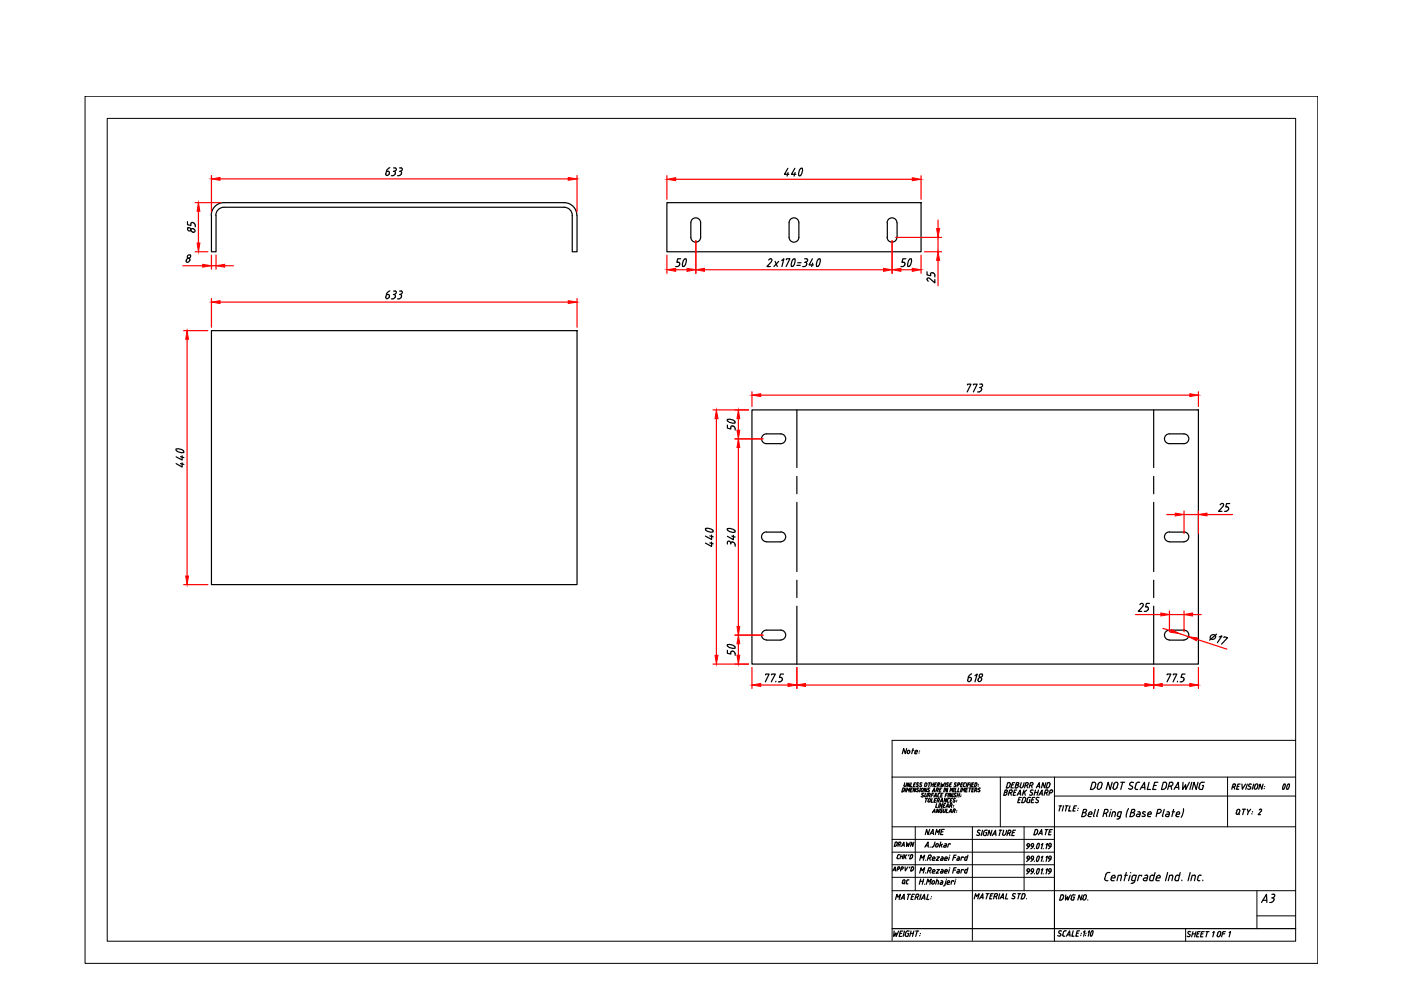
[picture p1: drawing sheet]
<svg xmlns="http://www.w3.org/2000/svg" width="297mm" height="210mm" viewBox="0 0 297 210" stroke-linecap="round" stroke-linejoin="round" font-family="sans-serif">
<!-- layer: 0 -->
<g fill="none" stroke="#000" stroke-width=".25">
<path d="M81.8 36.8v.2a.38 .38 0 0 0 .4 .2 .38 .38 0 0 0 .3-.3M82.3 36.3l.2 .1v.3M82.3 36.3h-.3l-.2 .6M82.6 36.7v.2M82.7 35.6l-.5 .2-.3 .5M83 37.3h.4M83.4 35.6h.4M83.6 36.3l.2 .4M83.8 35.6l.1 .1a.45 .45 0 0 1 0 .5 .45 .45 0 0 1-.5 .1M83.8 36.9l-.5 .3M83.9 36.7l-.1 .2M84.3 37.3h.3"/>
<path d="M84.7 36.3h.2M84.7 35.6h.4M84.9 36.3a.34 .34 0 0 1 .2 .6M85 35.6l.2 .1a.4 .4 0 0 1 .1 .4 .4 .4 0 0 1-.4 .2M85.1 36.9l-.5 .3M167 35.7l-.7 1.3h1M167.1 36.6l-.2 .7M168.5 35.7l-.7 1.3h.9M168.6 36.6l-.2 .7M169.7 35.7a1.69 1.69 0 0 0-.3 1.5M169.8 37.2h-.4M170.1 35.7a1.69 1.69 0 0 1-.4 1.5"/>
<path d="M170.1 35.7h-.3M39.5 55.3v.1a.38 .38 0 0 0 .4 .2 .38 .38 0 0 0 .3-.3M39.5 55.1v.2M39.5 55.1a.4 .4 0 0 1 .3-.3 .4 .4 0 0 1 .5 .1v.2M39.8 47v.6l.7 .2v-.5l.3-.1M40.3 55.1l-.1 .2M40.8 48.5h-.1a.38 .38 0 0 0-.2 .4 .38 .38 0 0 0 .3 .3M40.9 48.5h.1a.4 .4 0 0 1 .3 .3 .4 .4 0 0 1-.1 .4h-.2M40.9 47.2l.3 .1 .2 .4M40.9 49.2l.1 .1M41.4 47.7v.4M44.8 45.7v7.7h1v-7.7"/>
<path d="M121.3 45.7a1.71 1.71 0 0 0-1.7-1.8h-72.1a1.71 1.71 0 0 0-1.7 1.8M121.3 45.7v7.7h1v-7.7M122.3 45.7a2.69 2.69 0 0 0-2.7-2.7h-72.1a2.69 2.69 0 0 0-2.7 2.7M141.4 43h53.9v10.4h-53.9zM144.3 54.9h-.6l-.2 .7h.5a.56 .56 0 0 1-.4 .9h-.3M145.1 56.4h-.4M145.1 54.9a1.69 1.69 0 0 0-.4 1.5M145.5 55a1.69 1.69 0 0 1-.4 1.4M145.5 55h-.4M146.5 50.3a1.04 1.04 0 0 0 1 1.1 1.04 1.04 0 0 0 1-1.1M146.5 50.3v-3.1a1.04 1.04 0 0 1 1-1 1.04 1.04 0 0 1 1 1v3.1M163 55.1l.4-.3 .3 .4-1.1 1.3h.7"/>
<path d="M164.3 55.4l.5 1.1M165.1 55.4l-1 1.1M165.7 55.2l.5-.3-.4 1.6M166.7 55.1l.1-.2h.7l-.8 1.6M167.3 50.3a1.04 1.04 0 0 0 1 1.1 1.04 1.04 0 0 0 1.1-1.1M167.3 50.3v-3.1a1.04 1.04 0 0 1 1-1 1.04 1.04 0 0 1 1.1 1v3.1M168.1 56.4h-.3M168.2 54.9a1.69 1.69 0 0 0-.4 1.5M168.2 55h.4a1.85 1.85 0 0 1-.4 1.4M169 56.3h.7M169.1 55.7h.7M170.6 54.9h.5a.4 .4 0 0 1 .1 .5 .4 .4 0 0 1-.4 .2"/>
<path d="M170.6 55.6h.2M170.8 55.6l.2 .2v.4a.64 .64 0 0 1-.8 .3M172.3 54.9l-.8 1.3h1M172.3 55.8l-.2 .7M173.5 56.4h-.4M173.5 54.9a1.69 1.69 0 0 0-.4 1.5M173.9 55a1.69 1.69 0 0 1-.4 1.4M173.9 55h-.4M188.1 50.3a1.04 1.04 0 0 0 1 1.1 1.04 1.04 0 0 0 1.1-1.1M188.1 47.2a1.04 1.04 0 0 1 1-1 1.04 1.04 0 0 1 1.1 1v3.1M188.1 47.2v3.1M191.6 55.6h.2a.56 .56 0 0 1-.4 .9h-.4"/>
<path d="M192.1 54.9h-.7l-.2 .7h.4M192.8 56.4h-.3M192.9 54.9a1.69 1.69 0 0 0-.4 1.5M193.2 55a1.69 1.69 0 0 1-.4 1.4M193.2 55h-.3M196.5 59.2l.3 .4M196.6 57.6v.7l.7 .2v-.4M196.6 59.2l.1-.3h.2l1.3 1.1v-.7M197.3 58.1l.2-.3 .4 .1 .3 .4M198.2 58.3v.4M44.8 70.1h77.5v53.9h-77.5zM82.3 62.4l.2 .1v.3"/>
<path d="M82.3 62.4h-.3l-.2 .7a.46 .46 0 0 0 .5 .2 .46 .46 0 0 0 .3-.5M82.7 61.7l-.5 .3-.3 .4M83 63.4h.4M83.4 62.4h.2M83.4 61.7h.4M83.6 62.4l.2 .4M83.8 61.7h.1a.4 .4 0 0 1 .1 .5 .4 .4 0 0 1-.4 .2M83.9 62.8l-.2 .4-.4 .1M84.3 63.4h.3M84.7 62.4a.44 .44 0 0 1 .4 .5 .44 .44 0 0 1-.5 .4M84.7 61.7h.4M85 61.7h.2a.4 .4 0 0 1 .1 .5 .4 .4 0 0 1-.4 .2"/>
<path d="M37.4 95.2v.3M37.4 95.6a1.69 1.69 0 0 0 1.5 .3M37.4 95.2a1.69 1.69 0 0 1 1.5 .4M38.3 98.3l.7 .2M38.3 96.8l.7 .2M38.6 98.1v.9l-1.3-.7M38.6 96.6v.9l-1.3-.6M38.9 95.6v.4M154.2 90.1v.7l.7 .2 .1-.6h.5M154.3 88.9v.4M154.3 88.9a1.16 1.16 0 0 1 1.5 .7v.1a1.69 1.69 0 0 1-1.5-.4M155.5 90.3l.3 .5"/>
<path d="M155.9 90.8v.4M159.4 86.9h94.7v53.9h-94.7zM165.5 92a1.04 1.04 0 0 1 1.1 1 1.04 1.04 0 0 1-1.1 1.1M165.6 92h-3.1a1.04 1.04 0 0 0-1 1 1.04 1.04 0 0 0 1 1.1h3.1M169 86.9v12.2M205.1 81.6v-.2h.8l-.8 1.7M206.4 81.6v-.2h.8l-.8 1.7M207.3 83.1h.3M207.7 82.2h.2M207.7 81.4h.4M207.8 82.2l.3 .3M208.1 81.4l.1 .1a.4 .4 0 0 1 .1 .4 .4 .4 0 0 1-.4 .2"/>
<path d="M208.1 82.7l-.5 .4M208.2 82.6l-.1 .1M244.6 86.9v12.2M247.9 92a1.04 1.04 0 0 0-1 1 1.04 1.04 0 0 0 1 1.1M247.9 92h3.1a1.04 1.04 0 0 1 1.1 1 1.04 1.04 0 0 1-1.1 1.1h-3.1M149.7 112v.4M149.7 112a1.19 1.19 0 0 1 1.5 .7l-.1 .1a1.69 1.69 0 0 1-1.5-.4M150.5 115.1l.7 .2M150.5 113.6l.7 .2M150.9 114.9v1l-1.3-.8M150.9 113.5v.9l-1.3-.7M154.2 115v.4"/>
<path d="M154.2 115l.1-.2a.4 .4 0 0 1 .4 0 .4 .4 0 0 1 .2 .4M154.3 112.1v.3M154.3 112.5a1.69 1.69 0 0 0 1.5 .3M154.3 112.1a1.69 1.69 0 0 1 1.5 .4M154.9 115.2v.2M155.2 113.7l.7 .2M155.5 115l.3 .4M155.5 115l-.4-.1-.2 .3M155.5 113.5v.9l-1.3-.7M155.8 112.4v.4M155.9 115.4v.4M162.5 114.9h3.1"/>
<path d="M165.5 112.8a1.04 1.04 0 0 1 1.1 1 1.04 1.04 0 0 1-1.1 1.1M165.6 112.8h-3.1a1.04 1.04 0 0 0-1 1 1.04 1.04 0 0 0 1 1.1M169 101v3.7M169 106.5v14.7M244.6 101v3.7M244.6 106.5v14.7M247.9 112.8a1.04 1.04 0 0 0-1 1 1.04 1.04 0 0 0 1 1.1M247.9 112.8h3.1a1.04 1.04 0 0 1 1.1 1 1.04 1.04 0 0 1-1.1 1.1M247.9 114.9h3.1M258.7 107l.3-.2h.3v.5M259.3 107.3l-.9 1.1h.7M260.2 107.5l.3 .3"/>
<path d="M260.4 108a.69 .69 0 0 1-.8 .4M260.5 107.9v.1M260.7 106.8h-.6l-.2 .7h.4M154.2 137.9v.6l.7 .2 .1-.5 .3-.1M154.3 136.7v.3M154.3 136.7a1.16 1.16 0 0 1 1.5 .7 1.69 1.69 0 0 1-1.5-.4M155.3 138l.2 .1M155.5 138.1l.3 .4M155.9 138.6v.3M162.5 135.7h3.1M165.5 133.6a1.04 1.04 0 0 1 1.1 1 1.04 1.04 0 0 1-1.1 1.1M165.6 133.6h-3.1a1.04 1.04 0 0 0-1 1 1.04 1.04 0 0 0 1 1.1"/>
<path d="M169 123v3.7M169 128.5v12.3M242.1 127.9l-.4 .3M242.1 127.9l.3 .2-.1 .4M242.3 128.5l-1 1.1h.8M242.6 129.6h.4M243.2 128.7l.3 .3M243.4 129.2l-.4 .4M243.5 129v.2M243.7 127.9h-.6l-.2 .8h.3M244.6 123v3.7M244.6 128.5v12.3"/>
<path d="M247.9 133.6a1.04 1.04 0 0 0-1 1 1.04 1.04 0 0 0 1 1.1M247.9 133.6h3.1a1.04 1.04 0 0 1 1.1 1 1.04 1.04 0 0 1-1.1 1.1M247.9 135.7h3.1M256.7 134.8a.56 .56 0 0 1 .6-.2 .56 .56 0 0 1 .4 .5 .59 .59 0 0 1-.6 .5 .59 .59 0 0 1-.5-.6zM257.9 134.5l-1.4 1.2M258.5 135l.6-.2-1 1.5M259.5 135.2l.1-.2 .7 .2-1.3 1.4M162.3 143.1v-.2h.8l-.8 1.7M163.6 143.1v-.2h.8l-.9 1.7M164.5 144.4v.2M165.6 143.6l.3 .4M165.8 144.2a.69 .69 0 0 1-.8 .4"/>
<path d="M165.9 144v.2M166.1 142.9h-.6l-.2 .7h.4M192.2 158.7l-.3 1.1-.3-1.1-.3 1.1M192.4 159.3l.3-.2 .2 .2M192.4 159.3v.4l.1 .1 .3-.3M192.9 159.3v.3M193.4 159.1h.4M193.6 158.7l-.3 1.1M193.9 159.6l.2 .2M194 159.4h.5v-.2h-.4l-.1 .4M194.1 159.8h.3M194.9 159.6v.1"/>
<path d="M195 159.2l-.1 .1M205.2 144.2v.1a.38 .38 0 0 0 .4 .2 .38 .38 0 0 0 .3-.3M205.7 143.6l.2 .1v.3M205.7 143.6h-.4l-.1 .6M206 144l-.1 .2M206 142.9l-.4 .2-.3 .5M206.7 143.3l.5-.4-.5 1.7M207.4 144.2v.1a.38 .38 0 0 0 .4 .2 .38 .38 0 0 0 .3-.3M208.1 144v-.2a.41 .41 0 0 0-.5-.1 .41 .41 0 0 0-.2 .5M208.2 144l-.1 .2M247.4 143.1l.1-.2h.7l-.8 1.7M248.8 143.1v-.2h.7l-.8 1.7"/>
<path d="M249.6 144.4v.2M251.2 142.9h-.6l-.2 .7 .5 .1 .1 .5a.69 .69 0 0 1-.8 .4M190 178.6h-.2l-.2 .9h.2M190 178.5l.2 .3M190.2 179.1l-.4 .3M190.2 178.8v.4M190.8 179.1v.4M190.8 178.6h-.2l-.2 .9M190.8 178.6l.2 .2-.1 .1-.4 .2M191.1 179.5l.5-.9 .1 .9M191.3 179.2h.4M191.7 166.6l.1 .2 .3-.2"/>
<path d="M191.7 167.6l-.3 .2M191.7 167.6l.1-.4-.4-.1-.2 .8h.2M191.8 166l-.1 .6M192.1 167.1l-.2 .8M192.2 167.9l.2-.8 .1 .5 .4-.5-.2 .8M192.2 178.6v.9l.3-.6 .1 .6 .4-.9M192.3 166l-.2 .6M193 166l-.3 .8-.2-.8-.2 .8M193 167.5h.3M193.2 166l-.2 .8h.3M193.5 167.1h-.3l-.2 .8h.3M193.7 166.4h.3"/>
<path d="M193.8 178.6l-.3 .9-.2-.9-.3 .9M194.2 166h-.4l-.2 .8h.4M194.2 167.1l-.2 .8-.2-.8-.3 .8M194.4 166.3l.3 .3-.2 .2-.3-.1M194.5 167.4l.2 .2M194.6 167.1l-.2 .1v.2M194.6 167.1h.2M194.7 167.6l-.1 .2h-.4M194.8 166h-.3l-.1 .3M195.2 166.3l.2 .3-.2 .2-.3-.1M195.2 167.1l-.3 .8M195.3 167.7l.1 .2 .3-.2"/>
<path d="M195.3 167.3l.3-.2 .2 .2M195.4 167.3l-.2 .4M195.5 166h-.4v.3M195.5 168.5l.2 .2M195.6 168.2l-.2 .1 .1 .2M195.7 168.2h.2M195.7 168.7v.2h-.4M195.8 167.3l-.1 .4M196 166.6l.2 .2 .2-.2M196 168.8l.2 .2 .2-.2M196.1 179.6l.7-1.1v1.1M196.1 166.2l.3-.2 .1 .2"/>
<path d="M196.1 166.2l-.1 .4M196.2 168.2l-.2 .6M196.2 169.3h.4M196.3 179.3h.5M196.4 169.3l-.2 .8M196.6 167.1l-.3 .8-.2-.8-.2 .8M196.6 166.2l-.1 .4M196.6 167.8l.2 .1M196.6 168.2l-.1 .6M196.8 168.7h.2M196.8 169.5l.3-.2 .2 .2M196.9 169.5l-.2 .4 .2 .2 .4-.6"/>
<path d="M196.9 166h.4M196.9 167.1h.2M197 167.1l-.3 .2 .3 .3M197 167.6v.1l-.2 .2M197.1 168.7v.3M197.1 168.2l.2 .2-.3 .2M197.1 168.2h-.2l-.2 .8M197.1 175.9l-.3 1.1-.3-1.1-.3 1.1M197.1 166l-.2 .8M197.1 177l.7-1.1 .1 1.1M197.2 179.6h.1M197.4 176.7h.5"/>
<path d="M197.5 166.4h.4M197.5 168.6h.4M197.6 166l-.2 .8M197.6 179.6h.1M197.6 169.3l-.2 .8h.3M197.7 167.9l.4-.8 .1 .8M197.7 172.3l.5-.8v.8M197.8 167.7h.4M197.8 172.1h.4M198 168.2h-.4l-.2 .8M198 169l.5-.8v.8M198 166l-.2 .8"/>
<path d="M198.1 168.8h.4M198.1 169.7h.3M198.2 166.4h.2M198.2 178.5l-.3 1-.2 .1M198.3 177l.3-1.1 .2 .6 .5-.6-.3 1.1M198.4 179.3v.2l.3 .1 .2-.2v-.5l-.4 .1-.1 .4M198.6 166h-.4l-.2 .8h.4M198.6 169.3h-.4l-.2 .8h.4M198.6 170.4l-.2 .8h.3M198.7 169.8h.2M198.8 166.5h.2M198.8 167.6v.3"/>
<path d="M198.8 168.8l.1 .2M198.8 167.1l.2 .2-.1 .2-.4 .1M198.8 167.1h-.2l-.2 .8M198.9 169.7l.3-.2-.1-.2h-.3l-.2 .8M199 169h.1M199 169.8l.1 .3M199 166.5l.1 .3M199 166l.2 .2-.3 .2M199.1 166h-.2l-.2 .8M199.1 171.5l-.2 .8-.2-.8-.2 .8M199.2 168.2l-.3 .2-.1 .4M199.2 168.2h.1"/>
<path d="M199.2 170.4l-.2 .8M199.2 167.5h.3M199.2 172.1l.2 .2M199.3 170.1l.5-.8 .1 .8M199.4 169.9h.4M199.5 178.5l-.3 1.1M199.5 168.6h.3M199.6 166l-.1 .8 .4-.5v.5l.4-.8M199.6 176.4h.3M199.6 179.1l.1 .5M199.6 171.5l-.3 .2-.1 .4M199.6 171.9h.1l-.1 .4h-.2"/>
<path d="M199.6 171.5h.2M199.7 167.1h-.4l-.2 .8h.4M199.9 170.4l-.3 .8-.2-.8-.2 .8M199.9 179l-.6 .2M199.9 172.1l.2 .2 .2-.2M199.9 168.2h-.3l-.2 .8h.3M200 170.8h.3M200.1 171.5l-.2 .6M200.2 175.9h-.5l-.3 1.1h.5M200.3 167.1l-.2 .8M200.3 178.9h.4v.2l-.2 .5h-.3M200.4 168.6h.4"/>
<path d="M200.5 170.4h-.3l-.3 .8h.4M200.5 171.2l.5-.8v.8M200.5 166l-.2 .8M200.5 171.5l-.1 .6M200.6 166.7l.2 .1M200.7 179.2l-.5 .1-.1 .1 .1 .2M200.7 171h.3M200.7 169.3l-.2 .8-.2-.8-.2 .8M200.8 171.5l-.2 .8h.3M200.8 166.3l.2 .2M200.9 166h.2M200.9 168.2h-.3l-.2 .8"/>
<path d="M200.9 166l-.2 .1 .1 .2M201 167.1l-.2 .8-.3-.8-.2 .8M201 169.5l-.2 .5 .3 .1M201 166.5v.1l-.2 .2M201.2 169.3l-.3 .2M201.2 172.3l.4-.8 .1 .8M201.2 168.2l-.2 .8M201.2 169.3h.1M201.3 172.1h.4M201.4 167.9l.2-.8 .1 .5 .4-.5-.2 .8M201.4 166.4h.2M201.5 179l-.4-.1-.2 .7"/>
<path d="M201.5 169.7h.3M201.7 170.9l.1 .3M201.7 170.4l.2 .2-.5 .3M201.8 170.4h-.3l-.2 .8M201.8 166h-.3l-.2 .8h.3M201.8 168.2l-.2 .8-.2-.8-.2 .8M202 169.3h-.4l-.2 .8h.4M202.1 172l.3-.1 .1-.3-.3-.1-.2 .8M202.1 168.2l-.2 .8M202.1 171.1h.1M202.2 168.9l.2 .1M202.2 170.8h.1"/>
<path d="M202.3 172l.1 .3M202.4 167.1l-.3 .8M202.4 166.3l.3 .3-.2 .2-.3-.1M202.5 168.2h.2M202.5 168.2l-.2 .1 .3 .4-.2 .3M202.6 169.3h-.2l-.2 .1 .2 .5-.2 .2-.2-.1M202.6 167.1l-.2 .8h.4M202.8 166h-.3l-.1 .3M202.8 170h.1M202.8 172.2h.1M202.9 169.7h.1M202.9 171.9h.1"/>
<path d="M203 168.6h.4M203 166.5h.2M203.1 168.2l-.2 .8M203.2 167.1l-.2 .8h.4M203.3 166l.2 .2-.3 .2M203.3 166h-.2l-.2 .8M203.5 168.2l-.2 .8M203.7 166.4h.3M203.7 168.9h.1M203.8 168.6h.1M203.8 167.1l-.2 .8M203.9 167.9l.2-.8 .2 .5 .3-.5-.2 .8"/>
<path d="M204.2 166h-.4l-.2 .8h.4M204.2 166.6l.2 .2M204.4 166.2l-.1 .4M204.4 166.8h.2M204.6 166l-.3 .2M204.6 166h.2M204.8 167.5h.3M205 166l-.2 .8M205.2 166.4h.4M205.2 167.1h-.3l-.2 .8h.3M205.5 167.1h.5M205.7 166h-.4l-.2 .8"/>
<path d="M205.7 167.1l-.2 .8M205.9 166l-.2 .8M206.1 166.4h.2M206.1 167.5h.3M206.5 166h-.3l-.2 .8h.3M206.5 167.1h-.3l-.2 .8h.3M206.9 167.6l.1 .3M207 167.1l.2 .2-.1 .2-.4 .1M207 167.1h-.2l-.2 .8M207.1 166.5l-.4 .2M207.1 166.5v-.4l-.3-.1-.2 .8h.2M207.3 176.5l.3 .2 .1 .3-.3 .1-.3-.1"/>
<path d="M207.4 166.7h.1M207.5 166.4h.1M207.6 167.1h.2M207.7 167.1l-.2 .2 .2 .3M207.7 167.6v.2h-.4M207.8 176.1l-.1-.1a.32 .32 0 0 0-.5 .3l.1 .2M208.3 176l-.3 1.2M209 176.5h.2l-.2 .7h-.3M209 176l-.3 .2-.2 .6 .2 .3M209 176h.3M210.3 176l-.3 1.2-.3-1.2-.3 1.2M210.4 177.2l.7-1.2 .1 1.2"/>
<path d="M210.6 176.8h.5M211.8 176h.6M212.1 176l-.3 1.2M212.8 176l-.2 .8M213 168h.3M213.2 176.8l-.4 .3-.2-.3M213.3 168l.2 .3-.4 .3M213.3 168l.2-.1 .1-.3-.5-.1-.3 1.1h.3M213.4 176l-.2 .8M213.9 168.1h.3M213.9 165.9l.2 .1a.78 .78 0 0 1-.5 1M214 165.9h-.3l-.3 1.1h.3"/>
<path d="M214 176.7l.1 .5M214.1 176l.2 .2-.1 .3-.5 .2M214.1 176h-.3l-.3 1.2M214.2 168.1l.3-.2v-.4h-.4l-.3 1.1M214.3 168.1l.1 .5M214.5 166.4h.4M214.7 176.5h.4M215 168h.3M215.1 165.9h-.4l-.4 1.1h.5M215.3 176h-.5l-.3 1.2h.5M215.4 166.4l.5 .2-.1 .3-.3 .1M215.6 167.5h-.5l-.3 1.1h.5"/>
<path d="M215.6 168.6l.7-1.1 .1 1.1M215.8 165.9l.2 .2-.3 .3M215.8 165.9h-.3l-.3 1.1h.3M215.9 168.3h.5M215.9 169.6h.4M216.5 165.9l-.2 .8 .2 .3 .3-.1 .3-1M216.5 169.1h-.4l-.3 1.1h.4M217.1 167.5l-.3 1.1M217.2 169l.2 .1a.75 .75 0 0 1-.8 1.1l.3-1.1h.3M217.2 167.9l.2 .7M217.7 167.5l-.8 .7M217.7 169.9l.2 .3"/>
<path d="M217.7 166.5l.1 .5M217.7 179.1l.4-.3 .1 .3M217.7 179.2l.2 .2M217.8 165.9l.2 .2-.1 .3-.6 .1M217.8 165.9h-.3l-.3 1.1M217.8 179.1v.1M217.8 169.4l-.1 .5M218.2 179.4l-.6 .6M218.2 169l-.4 .4M218.2 169.6h.2l-.2 .6h-.3M218.2 169.1h.3M218.3 179.1l-.1 .4h-.3"/>
<path d="M218.3 168.5l.3 .1M218.6 168l.3 .2-.3 .4M218.6 179.2l.2 .2M218.7 166.5l.1 .5M218.8 169.6h.4M218.8 165.9l.2 .2-.1 .3-.5 .1M218.8 165.9h-.3l-.3 1.1M219.1 167.6l-.2-.1a.32 .32 0 0 0-.4 .3l.1 .2M219.1 179.4l-.6 .6M219.1 179.1l-.2-.3-.3 .4M219.2 179.1l-.1 .4h-.3M219.3 179.9v.1"/>
<path d="M219.4 169.1h-.5l-.3 1.1h.5M219.4 168h.6M219.5 167.5l-.3 1.1M219.7 167l.6-1.1 .1 1.1M219.8 179.9h.3M219.8 169.5l.3 .2v.3l-.3 .2-.3-.1M219.9 176.6l-.3 .3-.4 .1 .3-1.1 .5 .1-.1 .7M219.9 166.8h.5M220 178.9l-.2 .5v.5M220 178.9l.3-.1 .1 .3-.3 .8M220.2 177l.7-1.1v1.1M220.2 167.5l-.3 1.1"/>
<path d="M220.3 168.6l.6-1.1 .1 1.1M220.3 169.1h-.1a.32 .32 0 0 0-.5 .3l.1 .1M220.4 176.7h.5M220.4 168.3h.6M220.8 179.1l.3-.2-.3 1.1M221.2 179.9l-.1 .1M221.5 168.1h.3M221.6 175.9h.6M221.7 165.9l-.3 1.1-.3-1.1-.3 1.1M221.8 179.1l.3-.2-.3 1.1M221.8 168.1l.3-.2v-.4h-.4l-.3 1.1M221.9 168.1l.1 .5"/>
<path d="M221.9 175.9l-.3 1.1M222.3 179.2l.2 .2M222.4 165.9l.1 .1a.78 .78 0 0 1-.4 1M222.4 165.9h-.3l-.3 1.1h.3M222.4 179.2l.1-.4 .3 .1v.6h-.3M222.5 176.4h.3M222.5 168.1h.3M222.8 179.4l-.5 .6M222.9 167.5l.3 .3-.4 .3M223 167.5h-.3l-.3 1.1M223.1 175.9h-.5l-.3 1.1h.5M224.5 170.9h.6"/>
<path d="M224.8 170.9l-.3 1.1M225.5 170.9l-.3 1.1M225.9 170.9h.6M226.2 170.9l-.3 1.1M226.9 170.9l-.3 1.1h.5M227.6 171.4h.4M228.3 170.9h-.5l-.3 1.1h.4M228.5 171.8h.1M228.6 171.4h.1M229.5 172.3h.5M230 172.3h.2a.48 .48 0 0 1 0 .6 .48 .48 0 0 1-.5 .2M230.1 171.6h-.4l-.4 1.5h.4"/>
<path d="M230.1 171.6h.2a.4 .4 0 0 1 0 .5 .4 .4 0 0 1-.4 .2M230.7 172.9l.2 .2M230.9 173.1h.4M231.5 172.4l-.1-.3-.3 .1-.4 .7M231.5 172.5v.1h-.7M232 165.8l.3 .3-.1 .8M232 165.9h-.4l-.4 1.5h.4M232.1 166.9l-.6 .5M232.2 171.6l-.4 1.4 .2 .1M232.8 166.3l-.2 .6 .2 .4a.55 .55 0 0 0 .7-.4M232.9 171.6l-.4 1.4 .1 .1M233.7 166.3l-.1-.4a.55 .55 0 0 0-.8 .4"/>
<path d="M233.7 166.3l-.2 .7M234 172.5h.4M234.5 172.5l.2 .6M234.6 171.6l.2 .1a.48 .48 0 0 1 .1 .5 .48 .48 0 0 1-.5 .2M234.7 171.6h-.5l-.4 1.5M235.5 172.1l-.3 1M235.6 171.6l-.1 .1M235.8 165.9l-.4 1.5-.4-1.5-.5 1.5M236.2 166.3l-.2 .7M236.3 172.1l.2 .2-.2 .8M236.3 172.1h-.4l-.2 1M236.8 166.9a.48 .48 0 0 1-.3 .4 .48 .48 0 0 1-.5-.1v-.3"/>
<path d="M236.9 172.8l.2 .3M237 166.3l-.1-.4a.55 .55 0 0 0-.7 .4M237 166.3l-.2 .7M237 172.4l-.1 .4M237.2 173.1h.3M237.4 172.1l-.4 .3M237.4 172.1h.4l-.4 1.3M237.4 173.4l-.2 .2-.4 .1M237.6 165.9h.9M238 165.9l-.4 1.5M239.3 167.2l.4 .1M239.3 171.4l-.4 .8-.1 1.1"/>
<path d="M239.6 166.5l.4 .3M239.8 172.3h.4M240 166.7l.1 .4-.4 .3M240.2 172.3h.2a.48 .48 0 0 1 .1 .6 .48 .48 0 0 1-.5 .2M240.3 165.9a.47 .47 0 0 0-.6 0 .47 .47 0 0 0-.1 .6M240.4 171.6h.1a.4 .4 0 0 1 0 .5 .4 .4 0 0 1-.3 .2M240.4 171.6h-.4l-.4 1.5h.4M240.9 167.4h.3M241.2 172.6l-.3 .3 .2 .2M241.3 172.1h.3M241.3 172.6h.4M241.5 172.1l.2 .2-.1 .8h-.4"/>
<path d="M241.6 165.9a.58 .58 0 0 0-.7 .3l-.3 1 .3 .2M241.7 167.4l1-1.5v1.5M242 167h.7M242.4 172.5l.3 .2M242.5 172.1l.4 .1M242.5 172.1l-.2 .2v.2M242.7 172.7v.4l-.6-.1M243.3 172.9l.2 .2M243.5 173.1h.4M243.6 165.9l-.4 1.5h.7M244.1 172.4l-.1-.3-.3 .1-.3 .3-.1 .4M244.1 172.5v.1h-.7"/>
<path d="M244.6 166.5h.6M245.3 172.5h.4M245.5 165.9h-.7l-.4 1.5h.7M245.9 171.6l.2 .1a.48 .48 0 0 1 0 .5 .48 .48 0 0 1-.5 .2M245.9 171.6h-.4l-.4 1.5M246.4 173l.2 .1M246.8 171.6l-.3 1.4M247.3 166.3l-.1-.4h-.6l-.3 1.5h.3M247.4 166.3l-.3 .8-.5 .3M247.4 172.6l-.3 .3 .2 .2M247.4 172.1h.3M247.5 172.6h.4"/>
<path d="M247.7 172.1l.2 .3M247.8 166.7h.4M247.9 172.4l-.1 .7h-.4M248.3 166.7l.1 .7M248.4 165.8l.2 .1a.48 .48 0 0 1 0 .5 .48 .48 0 0 1-.5 .3M248.4 165.9h-.4l-.4 1.5M248.5 172.1h.5M248.8 171.6l-.3 1.5M248.9 167.4l.9-1.5 .1 1.5M249.2 167h.7M249.3 172.9l.2 .2M249.5 172.5l-.2 .4"/>
<path d="M249.5 173.1h.4M250.1 172.4l-.2-.3-.5 .4M250.1 172.5v.1h-.7M250.8 165.9l-.1 1.5 .7-1v1l.8-1.5M250.9 171.5l-.1 1.1-.4 .7M252.7 165.9l-.4 1.5M254 165.9l-.4 1.5-.4-1.5-.4 1.5M254.9 165.8l-.4 .3-.3 .8 .1 .4 .2 .1M254.9 166.5h.3l-.3 .9h-.4M254.9 165.9h.5M261.3 166.9h.3M261.6 166.8l.3-.1v-.5h-.4l-.3 1.1"/>
<path d="M261.7 166.9l.1 .4M262.3 171.9l-.2 .5 .1 .2h.3l.2-.2M262.3 166.8h.4M262.6 172.5l.2 .2M262.8 171.9l-.2-.3-.4 .3M262.9 171.9l-.2 .5M262.9 166.2h-.4l-.3 1.1h.4M263.3 166.2l.1 1.1 .7-1.1M263.4 171.6h.7M263.8 171.6l-.3 1.1M264.5 171.6l.2 .6 .5-.6M264.5 166.2l-.4 1.1"/>
<path d="M264.7 172.2l-.2 .5M265.3 166.3l-.1-.1a.32 .32 0 0 0-.5 .4l.4 .3 .1 .2-.3 .2-.4-.1M265.4 172.5v.1M265.6 172.1v.1M265.8 166.2l-.3 1.1M265.9 167l.3-.6 .3-.2 .2 .2-.1 .6M266.6 167l-.4 .3-.3-.3M267 171.7l.3-.1 .2 .2-.8 .9h.6M267.8 166.2l-.3 1.1-.3-1.1-.3 1.1M268.1 167.2h-.1M268.1 166.8h.1M272.2 166.3h.3"/>
<path d="M272.2 166.3l-.2 .5v.5M272.5 166.3l-.1 .7-.3 .3h-.2M273.1 166.3l.1-.1a.75 .75 0 0 1-.3 1.1l-.1-.5zM189.1 196.9h85.6M189.3 184.7l.5-.9 .1 .9M189.4 184.4h.4M189.6 197.4l-.1 1.1 .4-.7 .1 .7 .5-1.1M189.9 190.7l.3-1.1 .2 .6 .5-.6-.3 1.1M190.2 184.3h.3M190.3 181.4l-.1 .4 .1 .3M190.4 182.1h.1M190.4 184.3l.4-.3-.2-.2h-.2l-.2 .9"/>
<path d="M190.6 181.2l-.3 .2M190.6 181.2h.2M190.8 197.9h.4M191 181.6h.4M191 190.7l.7-1.1v1.1M191 184.3h.3M191.1 181.2l-.3 .9M191.2 190.4h.5M191.4 183.8l.1 .2-.3 .3M191.4 183.8h-.3l-.2 .9M191.4 186.8l-.1 .5 .2 .1 .3-.3M191.4 197.4h-.5l-.3 1.1h.5"/>
<path d="M191.5 181.2l-.2 .9M191.6 187.2l.2 .2M191.8 197.4l-.3 1.1M191.8 181.2l-.2 .9M191.9 186.7l-.2-.2-.3 .3M191.9 183.8v.9l.6-.9M191.9 181.6l.2 .5M191.9 186.8l-.1 .4M191.9 198.2l.2 .3M192.1 197.7l-.2 .5M192.1 187.2l.2 .2M192.3 181.2l-.6 .6"/>
<path d="M192.3 186.8l-.1 .4M192.3 187.4h.2M192.4 189.6h.6M192.4 197.9h.3l-.2 .6h-.3M192.5 197.4l-.4 .3M192.5 197.4h.3M192.5 186.5l-.2 .2M192.5 186.6h.2M192.7 189.6l-.3 1.1M192.7 181.2l-.1 .2M192.9 183.8l-.1 .2M193 197.9h.6"/>
<path d="M193.2 197.4l-.3 1.1M193.3 190.1h.3M193.3 181.2l.2 .3M193.3 181.2h-.2l-.2 .9h.2M193.5 183.8l.2 .2M193.5 181.5l-.2 .4-.2 .2M193.5 183.8h-.2l-.2 .9h.2M193.6 184.4l-.4 .3M193.7 184.1l-.1 .3M193.8 197.4l-.3 1.1M193.9 189.6h-.5l-.3 1.1h.5M194.1 190.2h.3"/>
<path d="M194.1 197.4h.7M194.5 190.2l.1 .5M194.5 197.4l-.4 1.1M194.6 189.6h-.3l-.3 1.1M194.6 189.6l.2 .3-.4 .3M195 182.4l.3-1.1 .2 .6 .5-.6-.3 1.1M195 185.1l.3-1.1 .2 .6 .5-.6-.3 1.1M195 198.3v.1M195.1 186.9h.6M195.2 197.9l-.1 .1M195.2 186.4l-.3 1.1M195.3 189.6l-.3 1.1"/>
<path d="M195.3 190.7l.7-1.1 .1 1.1M195.5 190.4h.5M195.8 186.4l-.3 1.1M196 187.5h.1M196.3 182.4h.1M196.3 185v.1M196.4 187.5l.3-1.1 .2 .6 .5-.6-.3 1.1M196.8 189.6l-.3 1.1h.4M196.8 181.9h.3M196.8 184.6h.3M197 184.6l.4-.1v-.5h-.5l-.3 1.1M197.1 181.9l.1 .5"/>
<path d="M197.1 184.6l.1 .5M197.2 181.3l.2 .3-.4 .3M197.2 181.3h-.3l-.3 1.1M197.4 190.5v.1M197.5 190.1v.1M197.6 187.2l.1 .3 .4-.3M197.6 187l.3-.3 .2 .3M197.7 187l-.1 .2M197.7 181.9l.3-.2 .2 .2v.2h-.5M197.7 184.6l.3-.3 .2 .3v.1h-.5M197.7 181.9v.5h.4M197.7 184.6v.4l.1 .1"/>
<path d="M197.8 185.1h.3M198.2 187l-.1 .2M198.6 186.7h.3M198.7 181.7h.5l-.7 .7h.5M198.7 184.4h.5l-.7 .7h.5M198.7 186.4l-.3 1.1M198.8 186.8l.2 .2M199 187l-.1 .5M199.5 186.7l.3 .1 .1 .2M199.6 181.7h.2M199.6 184.4h.2M199.6 182.1h.3"/>
<path d="M199.8 181.7l.2 .2M199.8 184.3l.2 .3M199.9 187.1l-.5 .1-.1 .1 .1 .2M199.9 187l-.1 .5h-.4M199.9 184.7l-.4 .1-.1 .1 .1 .2M200 181.9l-.1 .5h-.5l.2-.4M200 184.6l-.1 .5h-.4M200.2 182.2l.2 .2M200.2 184.9l.2 .2M200.3 181.9l.4-.2 .1 .2v.2h-.5M200.3 184.6l.4-.3 .1 .3v.1h-.5M200.4 181.9l-.1 .3"/>
<path d="M200.4 184.6l-.1 .3M200.4 182.4h.3M200.4 185.1h.3M200.6 186.7l-.3 .9-.3 .3M200.7 186.4h.1M200.9 187l.3-.3 .2 .3-.1 .1h-.5M200.9 187l-.1 .4 .1 .1M201 187.5h.3M201.3 181.7l-.2 .7M201.3 184.4l-.2 .7M201.4 181.3v.1M201.4 184v.1"/>
<path d="M202.1 186.9l.1-.2h-.4l-.2 .8M202.1 181.8h.5M202.1 184.5h.5M202.6 186.7l-.2 .8M202.6 186.4h.1M202.7 181.3h-.4l-.3 1.1M202.7 184h-.4l-.3 1.1M203.1 181.7h.3l-.1 .7h-.4l.2-.4M203.1 184.4h.3v.2l-.1 .5h-.3M203.1 182.1h.3M203.4 184.7l-.4 .1-.1 .1 .1 .2M204.2 181.8l.1-.1h-.4l-.2 .7"/>
<path d="M204.2 184.5l.1-.1h-.4l-.2 .7M204.5 184.8l.2 .3M204.8 181.7l-.2 .2M204.8 184.3l-.2 .2-.1 .4M204.9 181.7h.2M204.9 184.4h.2M205.2 181.3l-.3 1.1-.4-.1 .1-.4M205.2 184l-.3 1.1h-.3M206.5 190.6l.3-1.1 .3 .6 .5-.6-.3 1.1M207.7 190.6l.7-1.1v1.1M207.9 190.3h.5M209.1 189.5h.6"/>
<path d="M209.4 189.5l-.3 1.1M210 189.9h.3M210.6 189.5h-.5l-.3 1.1h.5M211.2 190.1l.1 .5M211.3 189.4l.2 .4a.56 .56 0 0 1-.7 .3M211.3 189.5h-.4l-.2 1.1M212 189.5l-.3 1.1M212 190.6l.7-1.1 .1 1.1M212.2 190.3h.5M213.4 189.5l-.3 1.1h.6M214.8 189.9l.3 .2M215 189.5l-.3 .1 .1 .3"/>
<path d="M215 189.5h.3M215.1 190.1l-.1 .4-.5-.1M215.8 189.5h.6M216.1 189.5l-.3 1.1M217.1 189.4l.1 .1a.78 .78 0 0 1-.4 1.1M217.1 189.5h-.3l-.3 1.1h.3M217.6 190.5v.1M217.7 181.7l.4-.2 .1 .3M217.7 181.9l.2 .2M217.7 184.4l.4-.2 .1 .2M217.8 184.4v.3l.4 .1M217.8 181.8v.1"/>
<path d="M217.9 182.2h.3M218.2 182.1l-.6 .5M218.3 184.4l-.2 .6-.5 .3M218.3 181.8l-.1 .3M218.6 181.9l.2 .2M218.6 184.4l.3-.2 .2 .2M218.7 184.4l-.1 .3 .5 .1M218.8 182.2h.3M219.1 182.1l-.6 .5M219.1 181.8v-.2l-.3-.1-.2 .4M219.2 184.4l-.2 .6-.5 .3M219.2 181.8l-.1 .3"/>
<path d="M219.3 182.6h.1M219.3 185.3h.1M219.8 182.6h.3M220 181.6l-.2 .5v.5M220 181.6h.3M220.3 184.2a.72 .72 0 0 0-.4 1.1l.2-.1M220.3 181.6v.4l-.2 .5M220.3 184.2v.5l-.2 .5M220.8 181.8l.3-.3-.3 1.1M220.8 184.4l.3-.2-.3 1.1M221.2 182.6h-.1M221.2 185.3h-.1"/>
<path d="M221.8 181.8l.3-.3-.3 1.1M221.8 184.4l.3-.2-.3 1.1M222.3 181.9l.2 .2M222.3 184.5l.2 .3M222.4 184.4l.3-.2 .2 .2-.2 .6-.4 .3M222.4 181.9v-.3l.3-.1 .1 .1v.5M222.4 184.4v.2M222.5 182.2h.3M222.5 184.8h.3M222.8 182.1l-.5 .5M224.2 198.4l.4 .1M224.6 197.9l.3 .1"/>
<path d="M224.8 198l.1 .3-.3 .2M225.1 197.4h-.2a.32 .32 0 0 0-.4 .3l.1 .1M225.2 189.7l.3 .4M225.3 189.7h-.3l-.3 1.1a.57 .57 0 0 0 .7-.3l.1-.4M225.5 198.5h.3M226 189.7l-.1 1.1 .5-.7v.7l.5-1.1M226.1 197.4h-.4l-.2 .3-.2 .6 .2 .2M226.1 198.5l.7-1.1 .1 1.1M226.3 198.2h.5M227.1 190.5l.2 .3M227.5 197.4l-.3 1.1h.5M227.6 189.7l-.3 .2-.2 .6"/>
<path d="M227.6 190.2h.2l-.2 .6h-.3M227.6 189.7h.4M228.3 197.9h.3M228.9 197.4h-.5l-.3 1.1h.5M229.2 198.3v.1M229.3 197.9l-.1 .1M229.4 189.7l-.2 1.1-.4-1.1-.3 1.1M229.6 190.5l.2-.6 .3-.2 .2 .2-.1 .6M229.7 197.6l.3-.2-.3 1.1M230.2 198.3l-.1 .1M230.2 190.5l-.4 .3-.2-.3M230.3 197.9v.1"/>
<path d="M230.6 190.8h.1M230.7 197.6l.3-.2-.3 1.1M231.2 198.4h.3M231.5 197.4l-.3 .5v.5M231.5 197.4h.2M231.7 197.4v.5l-.3 .5M234.6 186.7h.3M235.3 185a.64 .64 0 0 0-.8 .4l-.3 1.1 .3 .2M235.7 186l-.2 .6 .2 .1M235.8 186.7h.4M236.4 185.9l-.1-.3a.51 .51 0 0 0-.6 .4M236.4 186v.1h-.8"/>
<path d="M237.5 185.6h-.4l-.3 1.1M237.5 185.5l.3 .3M237.8 185.9l-.2 .8M238.5 185.6h.5M238.8 185l-.5 1.7M239.6 185.6l-.3 1.1M239.7 185v.1M239.9 186.4l.3 .3M240.2 186.7h.4M240.5 185.6h.4l-.4 1.3M240.5 185.5l-.3 .2-.3 .7M240.6 186.9l-.3 .3-.5 .1"/>
<path d="M242 185.8l.1-.2h-.6l-.3 1.1M242.7 185.6h.4M243.1 185.5l.2 .3M243.2 186.1l-.7 .2-.1 .3 .2 .1M243.3 185.9l-.2 .8h-.5M243.7 186.4l.3 .3M244.3 185.6h.4M244.3 185.5l-.3 .2-.2 .7M244.9 185l-.5 1.7h-.4M245.2 186l-.1 .6 .2 .1M245.3 186.7h.5M246 185.9l-.1-.3a.51 .51 0 0 0-.7 .4"/>
<path d="M246 186l-.1 .1h-.7M247.6 185l-.5 1.7M248.4 185.6h-.4l-.3 1.1M248.4 185.5l.2 .3M248.7 185.9l-.2 .8M249.1 186.4l.2 .3M249.3 185.9l-.2 .5M249.7 185.6h.4M249.7 185.5l-.5 .4M250.2 185l-.4 1.7h-.5M250.6 186.6v.1M252 198l.3 .2"/>
<path d="M252.2 197.5l-.3 .1 .1 .3M252.2 197.5l.3 .1M252.2 198.1v.5l-.5-.1M252.3 185l-.4 1.7M252.8 198h.6M252.9 197.5l-.3 1.1M253.2 185.6h-.4l-.3 1.1M253.2 185.5l.2 .3M253.4 185.9l-.2 .8M253.6 197.5l-.3 1.1M253.8 198h.4M253.9 186.4l.2 .3"/>
<path d="M254 185.9l-.1 .5M254.1 186.7h.3M254.5 197.5h-.5l-.3 1.1h.4M254.5 185.6h.2M254.5 185.5l-.5 .4M254.7 198h.4M255 186.6v.1M255.3 197.5h-.5l-.3 1.1h.5M255.7 197.5h.6M256 197.5l-.3 1.1M257.1 197.7l.3-.2-.3 1.1M258.2 197.8l.2-.3h.3v.8"/>
<path d="M258.2 197.8l-.1 .5M258.7 198.3l-.4 .3-.2-.3M259.2 198h.5M259.8 197.5h-.5l-.3 1.1M260.6 197.7l.3-.2-.3 1.1M267.5 191.3l1-1.7 .1 1.7M267.8 190.9h.8M269.2 191.3h.4M269.6 190.4h.2M269.7 189.6h.3M269.8 190.4l.3 .1v.2M270 189.6h.2a.44 .44 0 0 1 0 .5 .44 .44 0 0 1-.4 .2"/>
<path d="M270 190.9l-.5 .4M270.1 190.8l-.1 .2"/>
<circle cx="40.1" cy="48.6" r=".36"/>
<circle cx="40.1" cy="54.4" r=".36"/>
<circle cx="208" cy="143.2" r=".36"/>
</g>
<g fill="none" stroke="#000" stroke-width=".21">
<path d="M18 20.4h261.4v183.9h-261.4zM22.7 25.1h252v174.5h-252zM274.7 157h-85.6v42.4M189.1 175.3h85.6M189.1 164.8h85.6M189.1 178h34.5M194.1 175.3v13.5M206.2 175.3v24.1M212.1 164.8v10.5M217.1 175.3v13.5M223.6 164.8v34.8M223.6 168.8h51.1"/>
<path d="M260.3 164.8v10.5M189.1 186h34.5M189.1 183.3h34.5M189.1 180.7h34.5M189.1 188.8h85.6M251.4 196.9v2.7M266.5 188.8v8.1M266.5 194.2h8.2"/>
</g>
<g fill="none" stroke="#f00" stroke-width=".25">
<path d="M44.8 37.2v7.7M46.7 37.9h73.8M122.3 37.2v7.7M141.4 37.3v4.9M143.3 38h50.1M195.3 37.3v4.9M38.8 56.3h4.2M41.4 53.4h2.7M41.4 43h5.4M42.1 44.8v6.7M44.8 54.1v3M44.8 56.3h1"/>
<path d="M45.8 54.1v3M47.6 56.3h1.9M141.4 54.1v3.9M143.3 57.2h2.4M147.5 51.1v6.9M149.4 57.2h37.9M189.1 51.1v6.9M189.9 50.3h9.7M191 57.2h2.4M195.3 54.1v3.9M196 53.4h3.6M198.9 46.7v1.8"/>
<path d="M198.9 50.3v3.1M198.9 55.2v5.4M38.9 70.1h5.2M39.7 71.9v50.2M44.8 63.3v6.1M46.7 64.1h73.8M122.3 63.3v6.1M151.2 86.9h7.5M151.9 88.8v50.1M155.8 93h6M156.5 88.8v2.4M156.5 94.9v37.9"/>
<path d="M159.4 83.1v3.1M161.3 83.8h91M254.1 83.1v3.1M247.4 109.1h1.8M251 108.3v4.8M251 109.1h3.1M254.1 108.3v4.8M255.9 109.1h5.4M38.9 124h5.2M155.8 134.7h6M156.5 136.5v2.4M240.7 130.3h5.4"/>
<path d="M246.5 133.2l1.8 .6M247.9 129.5v4.4M247.9 130.3h3.1M250 134.3l2 .7M251 129.5v4.4M252.9 130.3h1.8M253.7 135.6l6.4 2M151.2 140.8h7.5M159.4 141.5v4.5M161.3 145.2h5.8M169 141.5v4.5M170.8 145.2h71.9"/>
<path d="M244.6 141.5v4.5M246.4 145.2h5.9M254.1 141.5v4.5"/>
</g>
<g fill="#f00" stroke="#f00" stroke-width=".21">
<path d="M120.5 37.6l1.8 .3-1.8 .3z"/>
<path d="M44.8 37.9l1.9-.3v.6z"/>
<path d="M41.8 51.5h.6l-.3 1.9z"/>
<path d="M42.1 43l.3 1.8h-.6z"/>
<path d="M45.8 56.3l1.8-.3v.6z"/>
<path d="M43 56l1.8 .3-1.8 .3z"/>
<path d="M141.4 38l1.9-.3v.6z"/>
<path d="M193.4 37.7l1.9 .3-1.9 .3z"/>
<path d="M145.7 56.9l1.8 .3-1.8 .3z"/>
<path d="M141.4 57.2l1.9-.3v.6z"/>
<path d="M187.3 56.9l1.8 .3-1.8 .3z"/>
<path d="M147.5 57.2l1.9-.3v.6z"/>
<path d="M189.1 57.2l1.9-.3v.6z"/>
<path d="M193.4 56.9l1.9 .3-1.9 .3z"/>
<path d="M198.6 48.5h.6l-.3 1.8z"/>
<path d="M198.9 53.4l.3 1.8h-.6z"/>
<path d="M120.5 63.8l1.8 .3-1.8 .2z"/>
<path d="M44.8 64.1l1.9-.3v.5z"/>
<path d="M39.7 70.1l.3 1.8h-.6z"/>
<path d="M39.4 122.1h.6l-.3 1.9z"/>
<path d="M159.4 83.8l1.9-.3v.6z"/>
<path d="M252.3 83.5l1.8 .3-1.8 .3z"/>
<path d="M151.6 138.9h.6l-.3 1.9z"/>
<path d="M151.9 86.9l.3 1.9h-.6z"/>
<path d="M167.1 144.9l1.9 .3-1.9 .3z"/>
<path d="M159.4 145.2l1.9-.3v.6z"/>
<path d="M252.3 144.9l1.8 .3-1.8 .3z"/>
<path d="M244.6 145.2l1.8-.3v.6z"/>
<path d="M242.7 144.9l1.9 .3-1.9 .3z"/>
<path d="M169 145.2l1.8-.3v.6z"/>
<path d="M251 130.3l1.9-.3v.6z"/>
<path d="M246.1 130l1.8 .3-1.8 .3z"/>
<path d="M248.4 133.5l1.6 .8-1.8-.2z"/>
<path d="M252 135l1.9 .3-.2 .5z"/>
<path d="M156.5 134.7l.3 1.8h-.5z"/>
<path d="M156.3 138.9h.5l-.3 1.9z"/>
<path d="M156.3 132.8h.5l-.3 1.9z"/>
<path d="M156.5 93l.3 1.9h-.5z"/>
<path d="M156.3 91.2h.5l-.3 1.8z"/>
<path d="M156.5 86.9l.3 1.9h-.5z"/>
<path d="M249.2 108.8l1.8 .3-1.8 .3z"/>
<path d="M254.1 109.1l1.8-.3v.6z"/>
</g>
</svg>
